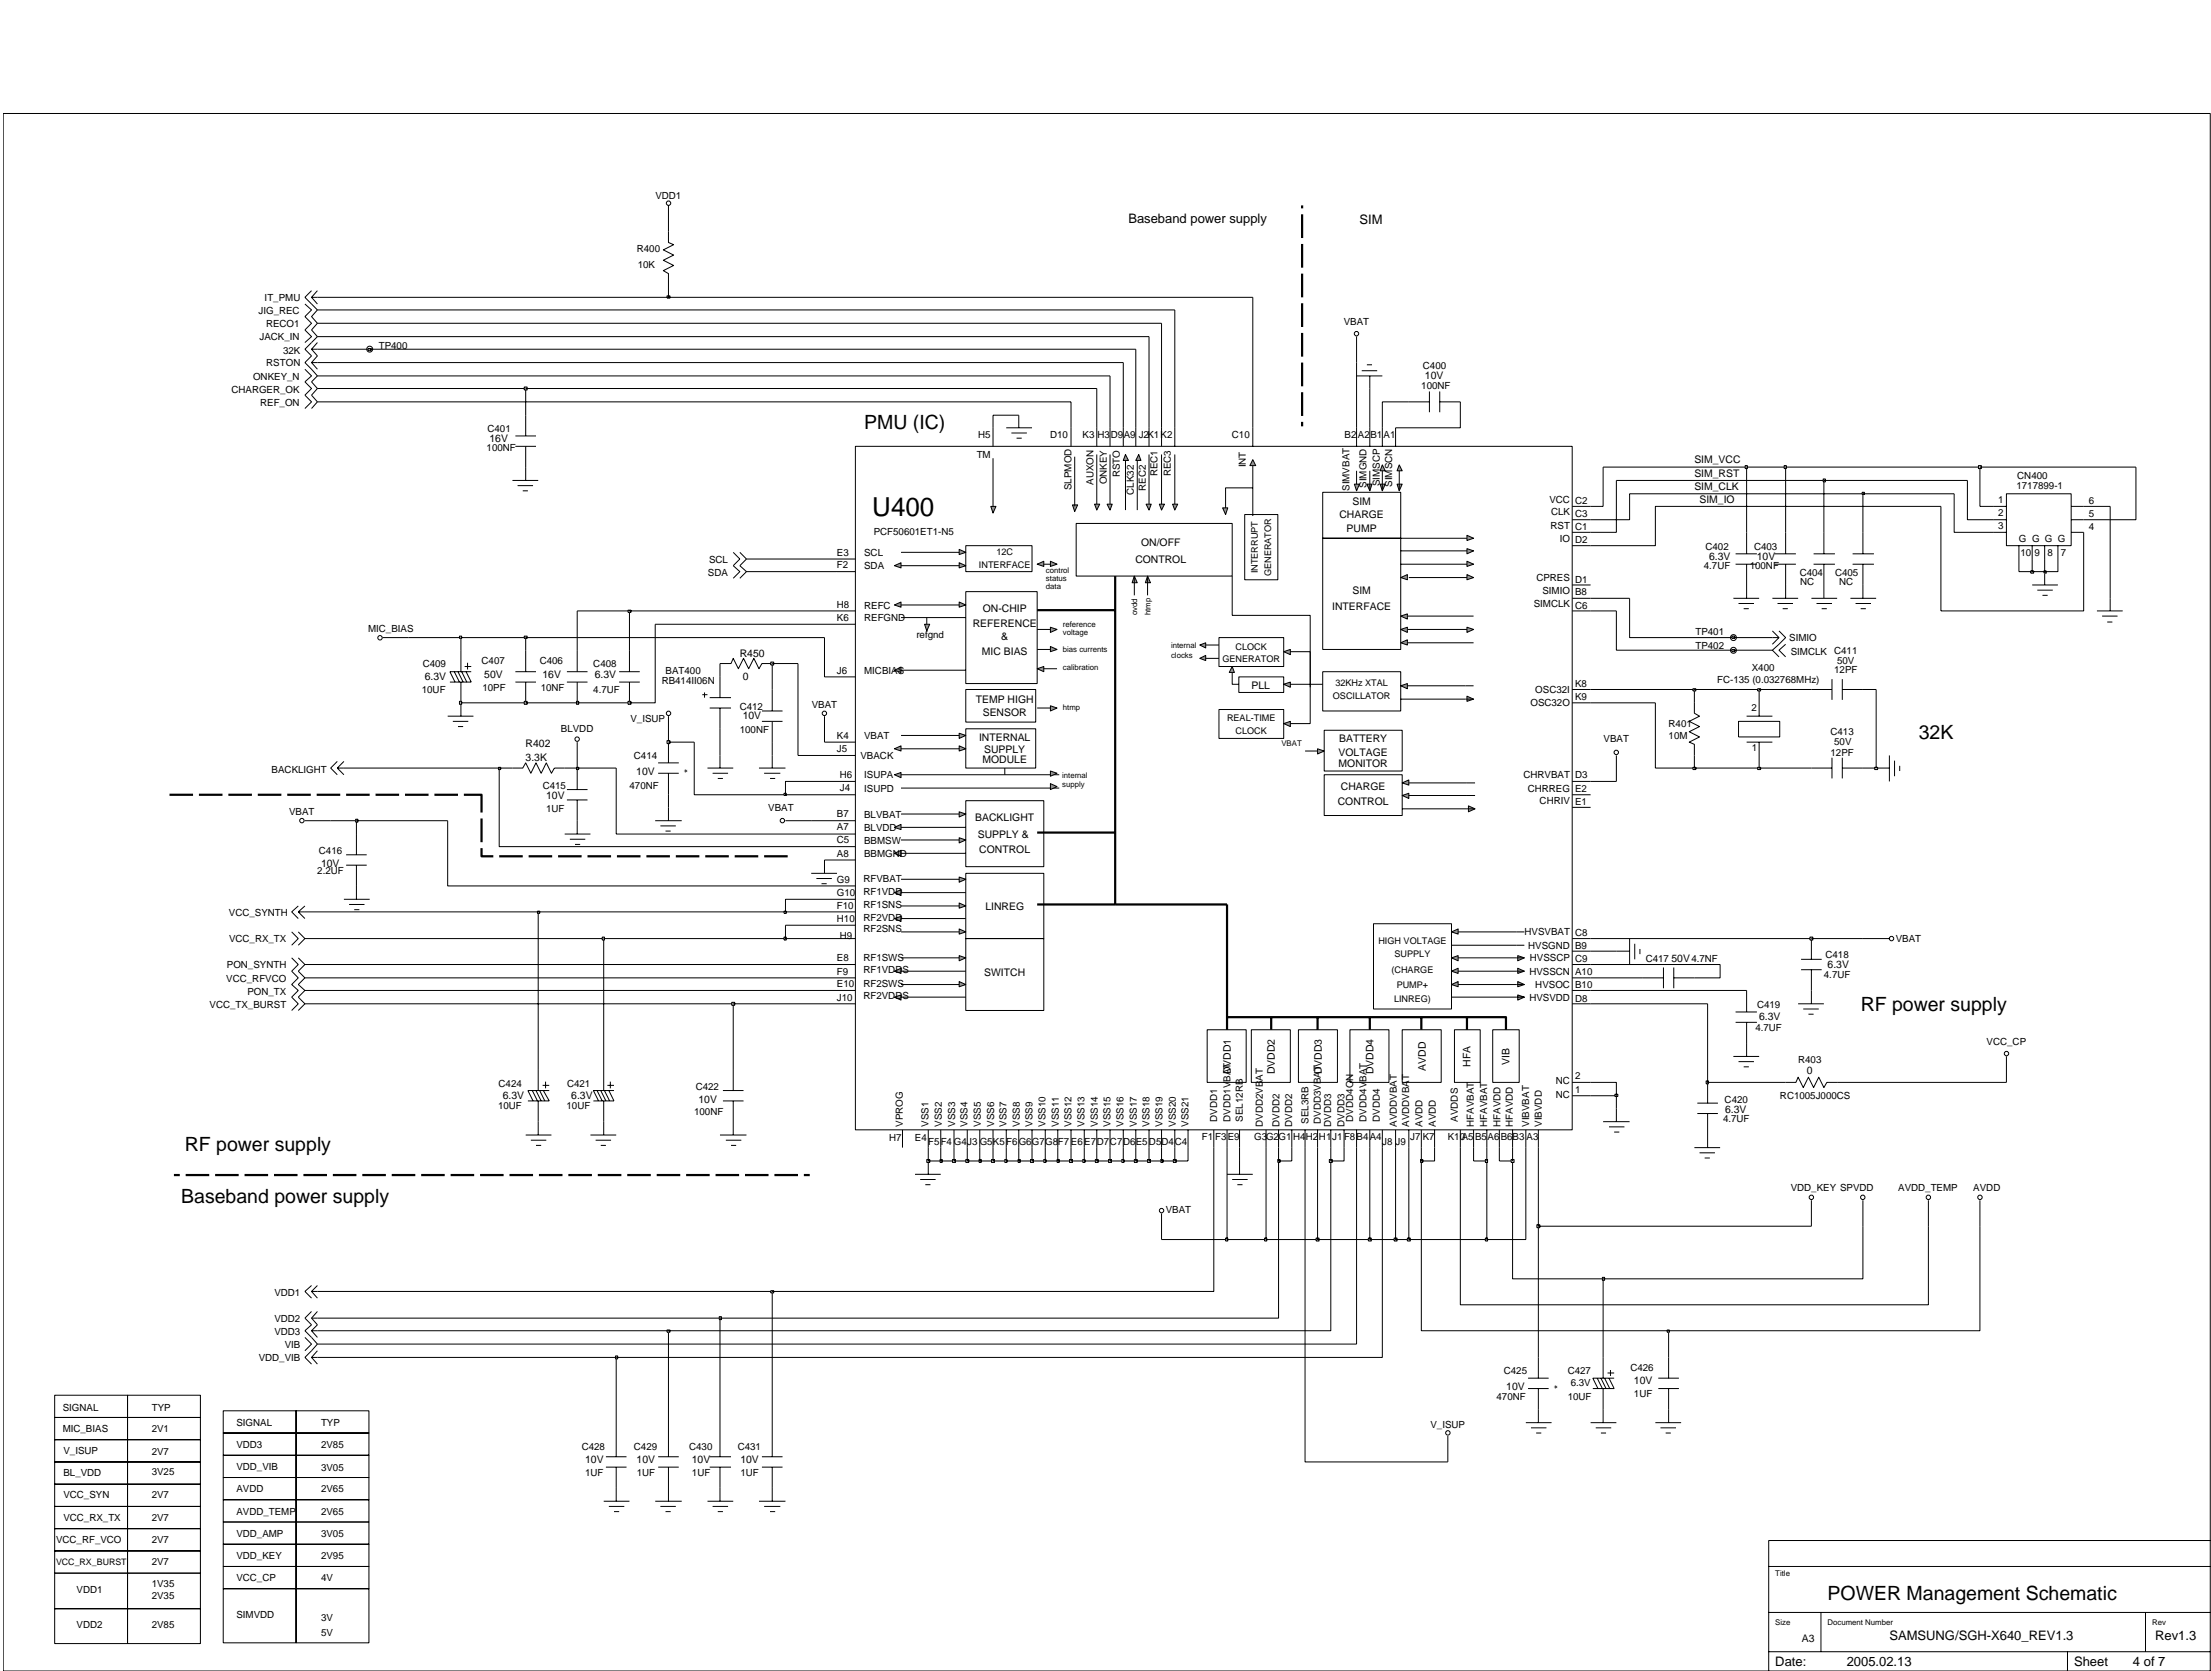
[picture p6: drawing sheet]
<svg xmlns="http://www.w3.org/2000/svg" width="254mm" height="192mm" viewBox="0 0 254 192" stroke-linecap="round" stroke-linejoin="round" font-family="sans-serif">
<defs><g id="words">
<text font-size="3" x="100.2" y="59.3">U400</text>
<g font-size="2.3">
<text x="99.3" y="49.3">PMU (IC)</text>
<text x="220.4" y="84.9">32K</text>
<text x="213.8" y="116.1">RF power supply</text>
<text x="21.2" y="132.1">RF power supply</text>
<text x="20.8" y="138.1">Baseband power supply</text>
<text x="209.9" y="183.8">POWER Management Schematic</text>
</g>
<g font-size="1.5">
<text x="129.6" y="25.6">Baseband power supply</text>
<text x="156.2" y="25.7">SIM</text>
<text x="203.9" y="191.3">Date:</text>
<text x="212.1" y="191.3">2005.02.13</text>
<text x="217.1" y="188.4">SAMSUNG/SGH-X640_REV1.3</text>
<text x="238.3" y="191.3">Sheet</text>
<text x="245" y="191.3">4 of 7</text>
<text x="247.6" y="188.4">Rev1.3</text>
</g>
<g font-size="1.2">
<text x="163.7" y="43.5">10V</text>
<text x="56.2" y="50.8">16V</text>
<text x="194.6" y="53.1">SIM_VCC</text>
<text x="153.9" y="59.5">CHARGE</text>
<text x="155.4" y="58">SIM</text>
<text x="194.6" y="54.8">SIM_RST</text>
<text x="194.6" y="56.3">SIM_CLK</text>
<text x="195.2" y="57.8">SIM_IO</text>
<text x="130.4" y="64.6">CONTROL</text>
<text x="131.1" y="62.7">ON/OFF</text>
<text x="154.7" y="61.1">PUMP</text>
<text x="196.3" y="64.3">6.3V</text>
<text x="201.8" y="64.3">10V</text>
<text x="112.9" y="70.3">ON-CHIP</text>
<text x="153" y="70.1">INTERFACE</text>
<text x="155.4" y="68.2">SIM</text>
<text x="55.6" y="77.8">50V</text>
<text x="62.3" y="77.8">16V</text>
<text x="68.3" y="77.8">6.3V</text>
<text x="85" y="75.4">R450</text>
<text x="111.7" y="72">REFERENCE</text>
<text x="112.8" y="75.2">MIC BIAS</text>
<text x="115" y="73.5">&amp;</text>
<text x="48.8" y="78.1">6.3V</text>
<text x="85.3" y="78.1">0</text>
<text x="85.3" y="82.6">10V</text>
<text x="112.1" y="80.7">TEMP HIGH</text>
<text x="112.9" y="82.3">SENSOR</text>
<text x="143.8" y="79.1">PLL</text>
<text x="60.4" y="85.8">R402</text>
<text x="60.4" y="87.4">3.3K</text>
<text x="73.1" y="89">10V</text>
<text x="79.5" y="88.8" transform="rotate(-90 79.5 88.8)">*</text>
<text x="112.5" y="85.1">INTERNAL</text>
<text x="112.9" y="87.6">MODULE</text>
<text x="113.1" y="86.4">SUPPLY</text>
<text x="153.8" y="86.8">VOLTAGE</text>
<text x="153.8" y="88.1">MONITOR</text>
<text x="153.8" y="85.2">BATTERY</text>
<text x="62.7" y="91.7">10V</text>
<text x="112" y="94.3">BACKLIGHT</text>
<text x="153.7" y="92.5">CONTROL</text>
<text x="154" y="90.8">CHARGE</text>
<text x="36.9" y="99.5">10V</text>
<text x="112.3" y="96.2">SUPPLY &amp;</text>
<text x="112.5" y="98">CONTROL</text>
<text x="113.2" y="104.5">LINREG</text>
<text x="113.1" y="112.1">SWITCH</text>
<text x="192" y="110.4">50V4.7NF</text>
<text x="209.9" y="111.2">6.3V</text>
<text x="202.1" y="117.2">6.3V</text>
<text x="141.4" y="123.4" transform="rotate(-90 141.4 123.4)">DVDD1</text>
<text x="146.5" y="123.4" transform="rotate(-90 146.5 123.4)">DVDD2</text>
<text x="151.9" y="123.4" transform="rotate(-90 151.9 123.4)">DVDD3</text>
<text x="157.8" y="123.4" transform="rotate(-90 157.8 123.4)">DVDD4</text>
<text x="163.8" y="123" transform="rotate(-90 163.8 123)">AVDD</text>
<text x="168.9" y="122.5" transform="rotate(-90 168.9 122.5)">HFA</text>
<text x="173.4" y="122.3" transform="rotate(-90 173.4 122.3)">VIB</text>
<text x="207.6" y="123.3">0</text>
<text x="57.8" y="126.2">6.3V</text>
<text x="65.6" y="126.2">6.3V</text>
<text x="80.2" y="126.7">10V</text>
<text x="198.2" y="127.8">6.3V</text>
<text x="173" y="159.6">10V</text>
<text x="179.4" y="159.5" transform="rotate(-90 179.4 159.5)">*</text>
<text x="187.7" y="159">10V</text>
<text x="67.2" y="168">10V</text>
<text x="73.1" y="168">10V</text>
<text x="79.5" y="168">10V</text>
<text x="85.1" y="168">10V</text>
<text x="207" y="188.6">A3</text>
</g>
<g font-size="1.1">
<text x="75.3" y="22.8">VDD1</text>
<text x="73.2" y="28.9">R400</text>
<text x="30.4" y="34.6">IT_PMU</text>
<text x="73.3" y="30.8">10K</text>
<text x="29.7" y="36.1">JIG_REC</text>
<text x="29.8" y="39.1">JACK_IN</text>
<text x="30.6" y="37.6">RECO1</text>
<text x="32.5" y="40.6">32K</text>
<text x="43.5" y="40">TP400</text>
<text x="154.4" y="37.4">VBAT</text>
<text x="26.6" y="45.1">CHARGER_OK</text>
<text x="29.1" y="43.6">ONKEY_N</text>
<text x="29.9" y="46.6">REF_ON</text>
<text x="30.6" y="42.1">RSTON</text>
<text x="163.3" y="44.6">100NF</text>
<text x="163.5" y="42.4">C400</text>
<text x="55.9" y="51.8">100NF</text>
<text x="56" y="49.6">C401</text>
<text x="112.2" y="52.6">TM</text>
<text x="112.4" y="50.3">H5</text>
<text x="120.6" y="50.3">D10</text>
<text x="124.4" y="50.3">K3</text>
<text x="126.1" y="50.3">H3</text>
<text x="127.6" y="50.3">D9</text>
<text x="129.1" y="50.3">A9</text>
<text x="130.8" y="50.3">J2K1K2</text>
<text x="141.5" y="50.3">C10</text>
<text x="143.1" y="53.7" transform="rotate(-90 143.1 53.7)">INT</text>
<text x="154.5" y="50.3">B2</text>
<text x="156" y="50.3">A2</text>
<text x="157.4" y="50.3">B1</text>
<text x="159" y="50.3">A1</text>
<text x="123.1" y="56.3" transform="rotate(-90 123.1 56.3)">SLPMOD</text>
<text x="125.6" y="55.7" transform="rotate(-90 125.6 55.7)">AUXON</text>
<text x="127.1" y="55.6" transform="rotate(-90 127.1 55.6)">ONKEY</text>
<text x="128.7" y="54.8" transform="rotate(-90 128.7 54.8)">RSTO</text>
<text x="130.3" y="56.8" transform="rotate(-90 130.3 56.8)">CLK32</text>
<text x="131.6" y="56.4" transform="rotate(-90 131.6 56.4)">REC2</text>
<text x="133" y="54.7" transform="rotate(-90 133 54.7)">REC1</text>
<text x="134.5" y="54.7" transform="rotate(-90 134.5 54.7)">REC3</text>
<text x="155" y="56.4" transform="rotate(-90 155 56.4)">SIMVBAT</text>
<text x="157" y="56" transform="rotate(-90 157 56)">SIMGND</text>
<text x="158.5" y="55.8" transform="rotate(-90 158.5 55.8)">SIMSCP</text>
<text x="159.9" y="55.9" transform="rotate(-90 159.9 55.9)">SIMSCN</text>
<text x="178" y="57.7">VCC</text>
<text x="178.2" y="59.2">CLK</text>
<text x="180.9" y="57.9">C2</text>
<text x="181" y="59.4">C3</text>
<text x="229.5" y="57.7">1</text>
<text x="229.5" y="59.3">2</text>
<text x="231.7" y="56.2">1717899-1</text>
<text x="231.7" y="55">CN400</text>
<text x="240" y="59.4">5</text>
<text x="240" y="57.9">6</text>
<text x="81.5" y="64.6">SCL</text>
<text x="96.1" y="63.8">E3</text>
<text x="96.1" y="65.3">F2</text>
<text x="99.3" y="63.8">SCL</text>
<text x="99.3" y="65.4">SDA</text>
<text x="100.4" y="61.5">PCF50601ET1-N5</text>
<text x="112.5" y="65.2">INTERFACE</text>
<text x="114.5" y="63.7">12C</text>
<text x="178.1" y="60.7">RST</text>
<text x="179.2" y="62.2">IO</text>
<text x="180.9" y="62.4">D2</text>
<text x="180.9" y="60.9">C1</text>
<text x="195.7" y="65.4">4.7UF</text>
<text x="195.9" y="63.2">C402</text>
<text x="201" y="65.4">100NF</text>
<text x="201.5" y="63.2">C403</text>
<text x="229.5" y="60.7">3</text>
<text x="231.9" y="62.2">G G G G</text>
<text x="232.1" y="63.8">10</text>
<text x="233.7" y="63.8">9</text>
<text x="235.2" y="63.8">8</text>
<text x="236.8" y="63.8">7</text>
<text x="240" y="60.9">4</text>
<text x="81.3" y="66.2">SDA</text>
<text x="96.1" y="69.8">H8</text>
<text x="96.1" y="71.3">K6</text>
<text x="99.3" y="69.9">REFC</text>
<text x="99.3" y="71.3">REFGND</text>
<text x="176.2" y="69.7">SIMCLK</text>
<text x="176.5" y="66.7">CPRES</text>
<text x="177.2" y="68.2">SIMIO</text>
<text x="180.9" y="66.9">D1</text>
<text x="180.9" y="68.4">B8</text>
<text x="180.9" y="69.9">C6</text>
<text x="206.8" y="66.1">C404</text>
<text x="206.8" y="67.2">NC</text>
<text x="210.8" y="66.1">C405</text>
<text x="211.3" y="67.2">NC</text>
<text x="42.3" y="72.5">MIC_BIAS</text>
<text x="48.6" y="76.6">C409</text>
<text x="55.3" y="76.3">C407</text>
<text x="62" y="76.3">C406</text>
<text x="68.2" y="76.6">C408</text>
<text x="76.5" y="77.4">BAT400</text>
<text x="96.1" y="77.4">J6</text>
<text x="99.3" y="77.4">MICBIAS</text>
<text x="105.3" y="73.3">refgnd</text>
<text x="140.4" y="76">GENERATOR</text>
<text x="141.9" y="74.6">CLOCK</text>
<text x="194.8" y="72.9">TP401</text>
<text x="194.8" y="74.6">TP402</text>
<text x="201.2" y="77">X400</text>
<text x="205.6" y="73.7">SIMIO</text>
<text x="205.7" y="75.2">SIMCLK</text>
<text x="210.7" y="75.1">C411</text>
<text x="210.7" y="77.3">12PF</text>
<text x="211" y="76.2">50V</text>
<text x="48.5" y="79.6">10UF</text>
<text x="55.4" y="79.3">10PF</text>
<text x="62.1" y="79.3">10NF</text>
<text x="68.2" y="79.6">4.7UF</text>
<text x="72.4" y="82.9">V_ISUP</text>
<text x="76" y="78.6">RB414II06N</text>
<text x="85" y="81.5">C412</text>
<text x="93.2" y="81.3">VBAT</text>
<text x="141" y="82.9">REAL-TIME</text>
<text x="153.1" y="80.3">OSCILLATOR</text>
<text x="153.4" y="78.8">32KHz XTAL</text>
<text x="175.8" y="81.1">OSC32O</text>
<text x="176.4" y="79.6">OSC32I</text>
<text x="180.9" y="78.9">K8</text>
<text x="180.9" y="80.4">K9</text>
<text x="191.7" y="83.4">R401</text>
<text x="197.3" y="78.5">FC-135 (0.032768MHz)</text>
<text x="201.2" y="81.7">2</text>
<text x="31.2" y="88.7">BACKLIGHT</text>
<text x="64.4" y="84">BLVDD</text>
<text x="72.8" y="87.2">C414</text>
<text x="85" y="84.1">100NF</text>
<text x="96.1" y="84.9">K4</text>
<text x="96.1" y="86.3">J5</text>
<text x="96.5" y="89.4">H6</text>
<text x="98.9" y="87.2">VBACK</text>
<text x="99.3" y="89.4">ISUPA</text>
<text x="99.3" y="84.9">VBAT</text>
<text x="141.9" y="84.3">CLOCK</text>
<text x="175" y="89.4">CHRVBAT</text>
<text x="181" y="89.4">D3</text>
<text x="184.2" y="85.2">VBAT</text>
<text x="191.7" y="84.9">10M</text>
<text x="201.2" y="86.2">1</text>
<text x="210.3" y="84.5">C413</text>
<text x="210.3" y="86.8">12PF</text>
<text x="210.7" y="85.6">50V</text>
<text x="33.2" y="93.6">VBAT</text>
<text x="62.3" y="90.6">C415</text>
<text x="62.7" y="93.2">1UF</text>
<text x="72.3" y="90.6">470NF</text>
<text x="88.3" y="93.1">VBAT</text>
<text x="96.1" y="93.9">B7</text>
<text x="96.1" y="95.3">A7</text>
<text x="96.5" y="90.8">J4</text>
<text x="99.3" y="90.9">ISUPD</text>
<text x="99.3" y="93.9">BLVBAT</text>
<text x="99.3" y="95.4">BLVDD</text>
<text x="175.5" y="90.9">CHRREG</text>
<text x="176.9" y="92.4">CHRIV</text>
<text x="181" y="92.5">E1</text>
<text x="181" y="90.9">E2</text>
<text x="36.4" y="100.4">2.2UF</text>
<text x="36.6" y="98.1">C416</text>
<text x="96.1" y="101.4">G9</text>
<text x="96.1" y="96.9">C5</text>
<text x="96.1" y="98.4">A8</text>
<text x="99.2" y="101.3">RFVBAT</text>
<text x="99.3" y="96.9">BBMSW</text>
<text x="99.3" y="98.4">BBMGND</text>
<text x="26.3" y="105.2">VCC_SYNTH</text>
<text x="96.1" y="105.9">H10</text>
<text x="96.1" y="104.4">F10</text>
<text x="96.1" y="102.9">G10</text>
<text x="96.5" y="107.8">H9</text>
<text x="99.2" y="107">RF2SNS</text>
<text x="99.2" y="105.8">RF2VDD</text>
<text x="99.2" y="104.3">RF1SNS</text>
<text x="99.2" y="102.8">RF1VDD</text>
<text x="175.1" y="107.4">HVSVBAT</text>
<text x="180.9" y="107.5">C8</text>
<text x="26" y="112.7">VCC_RFVCO</text>
<text x="26.1" y="111.2">PON_SYNTH</text>
<text x="26.3" y="108.2">VCC_RX_TX</text>
<text x="96.1" y="111.9">F9</text>
<text x="96.1" y="113.4">E10</text>
<text x="96.1" y="110.4">E8</text>
<text x="99.2" y="111.8">RF1VDDS</text>
<text x="99.2" y="113.3">RF2SWS</text>
<text x="99.2" y="110.3">RF1SWS</text>
<text x="158.3" y="108.4">HIGH VOLTAGE</text>
<text x="159.9" y="111.8">(CHARGE</text>
<text x="160.2" y="109.9">SUPPLY</text>
<text x="160.4" y="113.5">PUMP+</text>
<text x="175.6" y="109">HVSGND</text>
<text x="175.7" y="112">HVSSCN</text>
<text x="175.8" y="110.4">HVSSCP</text>
<text x="176.4" y="113.5">HVSOC</text>
<text x="180.9" y="109">B9</text>
<text x="180.9" y="113.5">B10</text>
<text x="180.9" y="112">A10</text>
<text x="180.9" y="110.5">C9</text>
<text x="189.1" y="110.4">C417</text>
<text x="209.5" y="112.3">4.7UF</text>
<text x="209.7" y="110">C418</text>
<text x="217.8" y="108.2">VBAT</text>
<text x="24.1" y="115.7">VCC_TX_BURST</text>
<text x="28.4" y="114.3">PON_TX</text>
<text x="96.1" y="114.9">J10</text>
<text x="99.2" y="114.8">RF2VDDS</text>
<text x="160.1" y="115">LINREG)</text>
<text x="175.7" y="114.9">HVSVDD</text>
<text x="180.9" y="115">D8</text>
<text x="201.7" y="118.4">4.7UF</text>
<text x="201.8" y="115.8">C419</text>
<text x="57.3" y="124.8">C424</text>
<text x="65.1" y="124.8">C421</text>
<text x="79.9" y="125.1">C422</text>
<text x="178.7" y="124.6">NC</text>
<text x="180.9" y="125.5">1</text>
<text x="180.9" y="124">2</text>
<text x="206.6" y="122.1">R403</text>
<text x="228.2" y="120">VCC_CP</text>
<text x="57.2" y="127.3">10UF</text>
<text x="65.1" y="127.3">10UF</text>
<text x="79.7" y="128.1">100NF</text>
<text x="102.1" y="131">H7</text>
<text x="103.7" y="129.4" transform="rotate(-90 103.7 129.4)">VPROG</text>
<text x="105.1" y="131">E4</text>
<text x="106.6" y="131.5">F5F4 G4J3 G5K5F6G6G7G8F7 E6E7D7C7D6E5D5D4C4</text>
<text x="106.7" y="129.4" transform="rotate(-90 106.7 129.4)">VSS1</text>
<text x="108.2" y="129.4" transform="rotate(-90 108.2 129.4)">VSS2</text>
<text x="109.7" y="129.4" transform="rotate(-90 109.7 129.4)">VSS3</text>
<text x="111.2" y="129.4" transform="rotate(-90 111.2 129.4)">VSS4</text>
<text x="112.7" y="129.4" transform="rotate(-90 112.7 129.4)">VSS5</text>
<text x="114.2" y="129.4" transform="rotate(-90 114.2 129.4)">VSS6</text>
<text x="115.6" y="129.4" transform="rotate(-90 115.6 129.4)">VSS7</text>
<text x="117.2" y="129.4" transform="rotate(-90 117.2 129.4)">VSS8</text>
<text x="118.6" y="129.4" transform="rotate(-90 118.6 129.4)">VSS9</text>
<text x="120.1" y="129.4" transform="rotate(-90 120.1 129.4)">VSS10</text>
<text x="121.6" y="129.4" transform="rotate(-90 121.6 129.4)">VSS11</text>
<text x="123.1" y="129.4" transform="rotate(-90 123.1 129.4)">VSS12</text>
<text x="124.6" y="129.4" transform="rotate(-90 124.6 129.4)">VSS13</text>
<text x="126.1" y="129.4" transform="rotate(-90 126.1 129.4)">VSS14</text>
<text x="127.6" y="129.4" transform="rotate(-90 127.6 129.4)">VSS15</text>
<text x="129.1" y="129.4" transform="rotate(-90 129.1 129.4)">VSS16</text>
<text x="130.6" y="129.4" transform="rotate(-90 130.6 129.4)">VSS17</text>
<text x="132" y="129.4" transform="rotate(-90 132 129.4)">VSS18</text>
<text x="133.6" y="129.4" transform="rotate(-90 133.6 129.4)">VSS19</text>
<text x="135.1" y="129.4" transform="rotate(-90 135.1 129.4)">VSS20</text>
<text x="136.5" y="129.4" transform="rotate(-90 136.5 129.4)">VSS21</text>
<text x="138.1" y="131">F1</text>
<text x="139.6" y="131">F3</text>
<text x="139.8" y="128.8" transform="rotate(-90 139.8 128.8)">DVDD1</text>
<text x="141" y="131">E9</text>
<text x="141.3" y="128.8" transform="rotate(-90 141.3 128.8)">DVDD1VBAT</text>
<text x="142.8" y="128.8" transform="rotate(-90 142.8 128.8)">SEL12RB</text>
<text x="144.1" y="131">G3G2G1</text>
<text x="145.1" y="129.4" transform="rotate(-90 145.1 129.4)">DVDD2VBAT</text>
<text x="147" y="129.4" transform="rotate(-90 147 129.4)">DVDD2</text>
<text x="148.4" y="129.4" transform="rotate(-90 148.4 129.4)">DVDD2</text>
<text x="148.6" y="131">H4</text>
<text x="150" y="131">H2</text>
<text x="150.3" y="129.1" transform="rotate(-90 150.3 129.1)">SEL3RB</text>
<text x="151.5" y="131">H1J1F8B4A4</text>
<text x="151.7" y="129.1" transform="rotate(-90 151.7 129.1)">DVDD3VBAT</text>
<text x="152.9" y="129.4" transform="rotate(-90 152.9 129.4)">DVDD3</text>
<text x="154.4" y="129.4" transform="rotate(-90 154.4 129.4)">DVDD3</text>
<text x="155.5" y="128.8" transform="rotate(-90 155.5 128.8)">DVDD4ON</text>
<text x="157" y="128.8" transform="rotate(-90 157 128.8)">DVDD4VBAT</text>
<text x="158.5" y="128.8" transform="rotate(-90 158.5 128.8)">DVDD4</text>
<text x="158.8" y="131.5">J8 J9</text>
<text x="160.5" y="129.4" transform="rotate(-90 160.5 129.4)">AVDDVBAT</text>
<text x="161.9" y="129.4" transform="rotate(-90 161.9 129.4)">AVDDVBAT</text>
<text x="162" y="131">J7</text>
<text x="163.4" y="129.4" transform="rotate(-90 163.4 129.4)">AVDD</text>
<text x="163.4" y="131">K7</text>
<text x="164.9" y="129.4" transform="rotate(-90 164.9 129.4)">AVDD</text>
<text x="166.3" y="131">K10A5B5</text>
<text x="167.5" y="128.8" transform="rotate(-90 167.5 128.8)">AVDDS</text>
<text x="169.3" y="129.4" transform="rotate(-90 169.3 129.4)">HFAVBAT</text>
<text x="170.9" y="129.4" transform="rotate(-90 170.9 129.4)">HFAVBAT</text>
<text x="170.9" y="131">A6</text>
<text x="172.4" y="129.4" transform="rotate(-90 172.4 129.4)">HFAVDD</text>
<text x="172.4" y="131">B6B3</text>
<text x="173.8" y="129.4" transform="rotate(-90 173.8 129.4)">HFAVDD</text>
<text x="175.4" y="131">A3</text>
<text x="175.7" y="129.4" transform="rotate(-90 175.7 129.4)">VIBVBAT</text>
<text x="177.1" y="129.4" transform="rotate(-90 177.1 129.4)">VIBVDD</text>
<text x="178.7" y="126.1">NC</text>
<text x="197.9" y="128.9">4.7UF</text>
<text x="198.1" y="126.7">C420</text>
<text x="204.5" y="126.3">RC1005J000CS</text>
<text x="205.7" y="136.7">VDD_KEY SPVDD</text>
<text x="218.1" y="136.7">AVDD_TEMP</text>
<text x="226.7" y="136.7">AVDD</text>
<text x="133.9" y="139.3">VBAT</text>
<text x="31.5" y="148.8">VDD1</text>
<text x="31.5" y="151.8">VDD2</text>
<text x="31.5" y="153.3">VDD3</text>
<text x="32.7" y="154.8">VIB</text>
<text x="29.7" y="156.3">VDD_VIB</text>
<text x="171.9" y="160.8">470NF</text>
<text x="172.8" y="157.8">C425</text>
<text x="180.1" y="160.8">10UF</text>
<text x="180.1" y="157.8">C427</text>
<text x="180.4" y="159.2">6.3V</text>
<text x="187.3" y="157.5">C426</text>
<text x="187.7" y="160.5">1UF</text>
<text x="7.2" y="164.4">MIC_BIAS</text>
<text x="7.2" y="162">SIGNAL</text>
<text x="7.3" y="167">V_ISUP</text>
<text x="17.4" y="162">TYP</text>
<text x="17.4" y="164.4">2V1</text>
<text x="17.4" y="167.1">2V7</text>
<text x="27.2" y="163.8">SIGNAL</text>
<text x="27.2" y="166.3">VDD3</text>
<text x="36.9" y="163.8">TYP</text>
<text x="36.9" y="166.3">2V85</text>
<text x="66.8" y="166.5">C428</text>
<text x="72.8" y="166.5">C429</text>
<text x="79.2" y="166.5">C430</text>
<text x="84.7" y="166.5">C431</text>
<text x="164.3" y="164">V_ISUP</text>
<text x="7.3" y="169.5">BL_VDD</text>
<text x="7.3" y="172.1">VCC_SYN</text>
<text x="17.4" y="169.4">3V25</text>
<text x="17.4" y="172.1">2V7</text>
<text x="27.2" y="171.4">AVDD</text>
<text x="27.2" y="168.8">VDD_VIB</text>
<text x="27.2" y="173.9">AVDD_TEMP</text>
<text x="36.9" y="173.9">2V65</text>
<text x="36.9" y="171.4">2V65</text>
<text x="36.9" y="168.9">3V05</text>
<text x="67.2" y="169.5">1UF</text>
<text x="73.1" y="169.5">1UF</text>
<text x="79.5" y="169.5">1UF</text>
<text x="85.1" y="169.5">1UF</text>
<text x="6.4" y="177.2">VCC_RF_VCO</text>
<text x="7.3" y="174.6">VCC_RX_TX</text>
<text x="17.4" y="179.7">2V7</text>
<text x="17.4" y="174.6">2V7</text>
<text x="17.4" y="177.2">2V7</text>
<text x="27.2" y="176.5">VDD_AMP</text>
<text x="27.2" y="179.1">VDD_KEY</text>
<text x="36.9" y="179.1">2V95</text>
<text x="36.9" y="176.5">3V05</text>
<text x="8.8" y="183">VDD1</text>
<text x="17.4" y="183.7">2V35</text>
<text x="17.4" y="182.3">1V35</text>
<text x="27.2" y="181.6">VCC_CP</text>
<text x="27.2" y="185.8">SIMVDD</text>
<text x="36.9" y="181.6">4V</text>
<text x="8.8" y="187">VDD2</text>
<text x="17.4" y="187">2V85</text>
<text x="36.9" y="186.2">3V</text>
<text x="36.9" y="187.9">5V</text>
</g>
<g font-size="1">
<text x="144.5" y="65.9" transform="rotate(-90 144.5 65.9)">INTERRUPT</text>
<text x="146" y="66.2" transform="rotate(-90 146 66.2)">GENERATOR</text>
<text x="6.4" y="179.7">VCC_RX_BURST</text>
</g>
<g font-size=".9">
<text x="120.2" y="65.8">control</text>
<text x="120.2" y="67.6">data</text>
<text x="120.2" y="66.8">status</text>
<text x="130.6" y="70.7" transform="rotate(-90 130.6 70.7)">ovdd</text>
<text x="132.2" y="70.7" transform="rotate(-90 132.2 70.7)">htmp</text>
<text x="122.1" y="72.9">voltage</text>
<text x="122.1" y="72">reference</text>
<text x="122.1" y="74.8">bias currents</text>
<text x="122.1" y="77">calibration</text>
<text x="134.5" y="74.4">internal</text>
<text x="134.5" y="75.6">clocks</text>
<text x="122.1" y="81.5">htmp</text>
<text x="122" y="89.3">internal</text>
<text x="147.2" y="85.7">VBAT</text>
<text x="122" y="90.3">supply</text>
<text x="203.9" y="181">Title</text>
<text x="203.9" y="186.6">Size</text>
<text x="209.9" y="186.6">Document Number</text>
<text x="247.2" y="186.6">Rev</text>
</g>
</g></defs>
<g fill="none" stroke="#000" stroke-width=".11">
<path d="M35 34.9l.8 .7-.8 .8 .8 .7-.8 .8 .8 .8-.8 .6M35.8 33.4l-.8 .7 1.5 1.5-.7 .8 .7 .7-.7 .8 .7 .8-1.5 1.4 .8 .8-.8 .7 1.5 1.6-.7 .7 .7 .7-.7 .8 .7 .8-.7 .7M35.8 34.1h.7M36.5 33.4l-.7 .7 .7 .8M36.5 39.3l-.7 .8 .7 .8-.7 .7M76.8 23.6v4.2l.6 .3-1.2 .6 1.2 .6-1.2 .6 1.2 .6-1.2 .6 .6 .3v1.2M155.8 38.7v2.9M35 42.4l.8 .8-.8 .7 .8 .7-.8 .8 .8 .8-.8 .7M35.8 41.6l.7 .8M35.8 41.6h.7M35.8 40.1h.7M58.9 55.2h2.9"/>
<path d="M59.2 50.1h2.4M59.2 51.3h2.4M59.5 55.8h1.7M60.1 56.4h.5M60.4 47.7v2.4M60.4 51.3v3.9M98.3 51.3h82.3v78.5h-82.3zM114.1 49.1v2.2M115.6 49.1h3M116.2 49.7h1.8M116.8 50.3h.6M117 47.7v1.4"/>
<path d="M123 49.1v2.2M126 49.1v2.2M127.5 49.1v2.2M129 49.1v2.2M130.5 49.1v2.2M132 49.1v2.2M133.4 49.1v2.2M135 49.1v2.2M143.9 49.1v2.2M155.8 49.1v2.2M155.8 43.2h3M156.4 42.6h1.8"/>
<path d="M157 41.9h.6M157.4 43.2v1.4M157.4 49.1v2.2M158.8 49.1v2.2M160.3 49.1v2.2M161.8 46.2h2.4M164.2 45v2.3M165.4 46.2h2.4M165.4 45v2.3M180.6 59.7h2.1M180.6 58.2h2.1M229 59.7h1.5"/>
<path d="M229 58.2h1.5M230.5 56.7h7.4v6h-7.4zM237.9 59.7h1.5M237.9 58.2h1.5M44 73.2h2.9M52.2 77.1l.6 1.2M52.6 77.1l.6 1.2M53 74.7v2.4M53 78.3v4M53 77.1l.6 1.2M53.4 76.5h.7M53.5 77.1l.6 1.2h-2.4"/>
<path d="M53.7 76.1v.8M54.1 77.1h-2.4l.6 1.2M59.2 78.3h2.4M59.2 77.1h2.4M60.4 74.7v2.4M60.4 78.3v2.4M65.1 78.3h2.4M65.1 77.1h2.4M66.3 74.7v2.4M66.3 78.3v2.4M71.1 78.3h2.4M71.1 77.1h2.4"/>
<path d="M72.3 74.7v2.4M72.3 78.3v2.4M80.7 79.8h.6M80.9 79.5v.6M82.7 76.2h1.3l.2-.6 .6 1.2 .6-1.2 .6 1.2 .6-1.2 .6 1.2 .3-.6h1.2M82.7 77.7v2.4M84.2 63.4l.8 .8-.8 .8 .8 .6-.8 .8M85 63.4l.8 .8-.8 .8 .8 .6-.8 .8M88.7 79.2v2.5M96.2 70.2h2.1M96.2 65.6h2.1M96.2 71.7h2.1"/>
<path d="M96.2 77.7h2.1M96.2 64.2h2.1M180.6 70.2h2.1M180.6 61.1h2.1M180.6 68.7h2.1M180.6 67.2h2.1M180.6 79.2h2.1M180.6 62.7h2.1M199.1 68.7h3M199.4 64.8h2.4M199.4 63.6h2.4M199.7 69.3h1.8"/>
<path d="M200.3 69.9h.6M200.7 61.1v2.5M200.7 64.8v3.9M202.1 79.2v3.1M203.6 72.5l.8 .7-.8 .8M203.6 68.7h3M203.6 73.2h.8M203.9 64.8h2.4M203.9 63.6h2.4M204.2 69.3h1.8M204.4 72.5l.7 .7-1.5 1.5 .8 .7M204.8 69.9h.6"/>
<path d="M205.1 74l-.7 .7 .7 .7M205.1 61.1v2.5M205.1 64.8v3.9M208.1 68.7h3M208.1 79.2h2.4M208.3 64.8h2.5M208.3 63.6h2.5M208.7 69.3h1.8M209.3 69.9h.6M209.5 61.1v2.5M209.5 64.8v3.9M210.5 78v2.4"/>
<path d="M211.6 78v2.4M211.6 79.2h2.4M212.6 68.7h2.9M212.8 64.8h2.5M212.8 63.6h2.5M213.2 69.3h1.7M213.8 69.9h.5M214 61.1v2.5M214 64.8v3.9M229 61.1h1.5M231.9 62.7v1.5M233.5 62.7v1.5"/>
<path d="M233.5 67.2h2.9M234 67.8h1.8M234.6 68.4h.6M234.9 62.7v1.5M234.9 65.6v1.6M236.4 62.7v1.5M237.9 61.1h1.5M240.9 70.2h3M241.5 70.8h1.8M242.1 71.4h.6M242.4 68.7v1.5M35 94.3h3"/>
<path d="M38.7 88.2h.8M38.7 87.4l-.7 .8 .7 .8M38.7 88.2l.8 .8M39.5 87.4l-.8 .8M39.8 98.2h2.3M39.8 99.4h2.3M40.9 95.8v2.4M40.9 99.4v3.9M51.4 82.3h3M52 82.8h1.8M52.6 83.4h.6M58.9 88.2h1.2l.3-.6 .6 1.2 .6-1.2 .6 1.2 .6-1.2 .6 1.2 .3-.6h1.2"/>
<path d="M64.9 95.8h2.9M65.1 91.9h2.4M65.1 90.7h2.4M65.5 96.4h1.7M66.1 97h.5M66.3 85.2v5.5M66.3 91.9v3.9M75.3 94.3h3M75.6 88.8h2.4M75.6 87.6h2.4M75.9 94.9h1.7M76.5 95.4h.5"/>
<path d="M76.8 82.3v5.3M76.8 88.8v2.5M76.8 92.7v1.6M81.3 88.2h2.9M81.5 81.3h2.5M81.5 80.1h2.5M81.9 88.8h1.7M82.5 89.4h.5M82.7 81.3v2.4M82.7 86.8v1.4M87.2 88.2h3M87.5 82.8h2.4"/>
<path d="M87.5 81.7h2.4M87.8 88.8h1.8M88.5 89.4h.6M88.7 82.8v2.4M88.7 86.8v1.4M90.2 94.3h3M94.7 82.3v2.9M94.7 98.8v1.5M96.2 94.3h2.1M96.2 85.2h2.1M96.2 95.8h2.1M96.2 89.7h2.1"/>
<path d="M96.2 86.8h2.1M96.2 91.3h2.1M96.2 97.2h2.1M96.2 98.8h2.1M180.6 80.7h2.1M180.6 89.7h2.1M180.6 92.7h2.1M180.6 91.3h2.1M185.7 86.8v2.9M194.6 80.7v1.2l.6 .4-1.1 .5 1.1 .6-1.1 .6 1.1 .6-1.1 .6 .5 .3v1.3M199.7 82.8h4.8v1.8h-4.8zM200.7 82.3h2.9"/>
<path d="M200.7 85.2h2.9M202.1 85.2v3M208.1 88.2h2.4M210.5 87v2.4M211.6 88.2h2.4M211.6 87v2.4M215.5 88.2h1.6M217.1 86.8v2.9M217.6 87.4v1.7M218.2 88v.6M33.5 110l.8 .8-.8 .7 .8 .8-.8 .8 .8 .7-.8 .7 .8 .8-.8 .8M33.5 107l.8 .8-.8 .8"/>
<path d="M34.3 110l.7 .8-.7 .7 .7 .8-.7 .8 .7 .7-.7 .7 .7 .8-.7 .8M34.3 107l.7 .8-.7 .8M34.3 104.7h.7M34.3 104l-.8 .7 .8 .8M34.3 104.7l.7 .8M35 104l-.7 .7M39.5 103.3h3M40.1 103.9h1.8M40.7 104.5h.6M93.2 100.3h3M93.8 100.9h1.8M94.4 101.5h.6"/>
<path d="M96.2 107.8h2.1M96.2 115.3h2.1M96.2 112.3h2.1M96.2 103.3h2.1M96.2 110.8h2.1M96.2 101.7h2.1M96.2 104.7h2.1M96.2 106.3h2.1M96.2 113.8h2.1M180.6 107.8h2.1M180.6 115.3h2.1M180.6 112.3h2.1"/>
<path d="M180.6 109.2h2.1M180.6 110.8h2.1M180.6 113.8h2.1M185.7 109.2h1.5M187.2 107.8v3M187.8 108.4v1.8M188.4 109v.6M188.6 112.3h2.5M191.1 111.1v2.4M192.3 112.3h2.3M192.3 111.1v2.4M199.4 116.2h2.4"/>
<path d="M199.4 117.4h2.4M200.7 113.8v2.4M200.7 117.4v3.9M206.6 115.3h2.9M206.9 110.2h2.4M206.9 111.4h2.4M207.2 115.9h1.7M207.8 116.5h.5M208.1 107.8v2.4M208.1 111.4v3.9M214 107.8h3.1M60.4 130.4h3"/>
<path d="M61 131h1.8M61.2 125.2l.5 1.2M61.6 131.5h.6M61.6 125.2l.6 1.2M61.8 122.8v2.4M61.8 126.4v4M62 125.2l.6 1.2M62.3 124.7h.8M62.4 125.2l.7 1.2h-2.5M62.7 124.2v.8M63.1 125.2h-2.5l.6 1.2M67.8 130.4h3"/>
<path d="M68.4 131h1.8M68.6 125.2l.6 1.2M69 125.2l.6 1.2M69 131.5h.6M69.4 122.8v2.4M69.4 126.4v4M69.4 125.2l.6 1.2M69.8 124.7h.7M69.9 125.2l.6 1.2h-2.3M70.1 124.2v.8M70.5 125.2h-2.3l.6 1.2M82.7 130.4h3.1"/>
<path d="M83 126.4h2.4M83 125.2h2.4M83.4 131h1.8M84 131.5h.6M84.2 122.8v2.4M84.2 126.4v4M103.7 129.8v2M105.1 134.9h3M105.7 135.5h1.8M106.3 136.1h.6M106.6 129.8v2M106.6 133.3v1.6"/>
<path d="M108.1 129.8v2M109.6 129.8v2M111.1 129.8v2M112.6 129.8v2M114.1 129.8v2M115.6 129.8v2M117 129.8v2M118.6 129.8v2M120.1 129.8v2M121.5 129.8v2M123 129.8v2M124.6 129.8v2"/>
<path d="M126 129.8v2M127.5 129.8v2M129 129.8v2M130.5 129.8v2M132 129.8v2M133.4 129.8v2M133.4 139.4v3M135 129.8v2M136.5 129.8v2M139.4 129.8v2M141 134.9h2.9M141 129.8v2"/>
<path d="M141.6 135.5h1.7M142.1 136.1h.6M142.4 129.8v2M142.4 133.3v1.6M145.4 129.8v2M146.9 129.8v2M148.4 129.8v2M149.9 129.8v38.1h16.4v-3M151.4 129.8v2M152.9 129.8v2M154.4 129.8v2M155.8 129.8v2"/>
<path d="M157.4 129.8v2M158.8 129.8v2M160.3 129.8v2M161.8 129.8v2M163.3 129.8v2M164.8 129.8v2M167.8 129.8v2M169.3 129.8v2M170.8 129.8v2M172.2 129.8v2M173.8 129.8v2M175.3 129.8v2"/>
<path d="M176.7 129.8v2M180.6 124.3h2.1M180.6 125.8h2.1M184.2 128.8h3M184.8 129.4h1.8M185.4 130h.6M185.7 127.3v1.5M194.6 131.8h3M195 127.9h2.4M195 126.7h2.4M195.2 132.4h1.8M195.8 133h.6"/>
<path d="M196.2 124.3v2.4M196.2 127.9v3.9M199.1 121.3h3M199.7 121.9h1.8M200.3 122.5h.6M205.1 124.3h1.2l.3-.6 .6 1.2 .6-1.2 .5 1.2 .6-1.2 .6 1.2 .4-.6h1.2M208.1 137.8v3M214 137.8v3M221.5 137.8v3M227.5 137.8v3M230.5 121.3v3M35 153.6l.8 .8-.8 .7"/>
<path d="M35.8 147.6l-.8 .7 .8 .8M35.8 148.3l.7 .8M35.8 148.3h.7M35.8 150.6l-.8 .8 .8 .8-.8 .6 1.5 1.6-1.5 1.5 .8 .8M35.8 151.4l.7 .8-.7 .6M35.8 151.4h.7M35.8 152.8l.7 .8M35.8 152.8h.7M35.8 155.9l.7 .8M35.8 155.9h35v11.4M36.5 147.6l-.7 .7M36.5 150.6l-.7 .8"/>
<path d="M36.5 155.1l-.7 .8M76.8 152.8v14.5M82.7 151.4v15.9M88.7 148.3v19M175.5 159.5h2.4M175.5 158.3h2.4M176.7 155.9v2.4M176.7 159.5v3.9M183.5 158.3l.6 1.2M183.9 158.3l.6 1.2M184.2 155.9v2.4M184.2 159.5v3.9"/>
<path d="M184.3 158.3l.6 1.2M184.7 157.7h.7M184.8 158.3l.6 1.2h-2.4M185 157.3v.7M185.4 158.3h-2.4l.6 1.2M190.5 159.5h2.4M190.5 158.3h2.4M191.7 155.9v2.4M191.7 159.5v3.9M69.4 172.4h2.9M69.6 168.5h2.4M69.6 167.3h2.4"/>
<path d="M69.9 173h1.8M70.5 173.6h.6M70.8 168.5v3.9M75.3 172.4h3M75.6 168.5h2.4M75.6 167.3h2.4M75.9 173h1.7M76.5 173.6h.5M76.8 168.5v3.9M81.3 172.4h2.9M81.5 168.5h2.5M81.5 167.3h2.5"/>
<path d="M81.9 173h1.7M82.5 173.6h.5M82.7 168.5v3.9M87.2 172.4h3M87.5 168.5h2.4M87.5 167.3h2.4M87.8 173h1.8M88.5 173.6h.6M88.7 168.5v3.9M175.3 163.4h2.9M175.9 164h1.8M176.5 164.6h.6"/>
<path d="M182.7 163.4h3M183.3 164h1.8M183.9 164.6h.6M190.2 163.4h2.9M190.8 164h1.7M191.4 164.6h.5"/>
<circle cx="76.8" cy="23.3" r=".25"/>
<circle cx="155.8" cy="38.3" r=".25"/>
<circle cx="42.5" cy="40.1" r=".34"/>
<circle cx="43.7" cy="73.2" r=".25"/>
<circle cx="199.1" cy="73.2" r=".34"/>
<circle cx="199.1" cy="74.7" r=".34"/>
<circle cx="34.7" cy="94.2" r=".25"/>
<circle cx="66.3" cy="84.9" r=".25"/>
<circle cx="76.8" cy="81.9" r=".25"/>
<circle cx="89.9" cy="94.2" r=".25"/>
<circle cx="94.7" cy="81.9" r=".25"/>
<circle cx="185.7" cy="86.4" r=".25"/>
<circle cx="217.3" cy="107.8" r=".25"/>
<circle cx="133.4" cy="139" r=".25"/>
<circle cx="208.1" cy="137.5" r=".25"/>
<circle cx="214" cy="137.5" r=".25"/>
<circle cx="221.5" cy="137.5" r=".25"/>
<circle cx="227.5" cy="137.5" r=".25"/>
<circle cx="230.5" cy="121" r=".25"/>
<circle cx="166.3" cy="164.6" r=".25"/>
</g>
<path d="M70.7 155.7h.3v.4h-.3z" fill-rule="evenodd" fill="#c2c2c2"/>
<path d="M155.8 131.8v22.6h-119.3M158.8 131.8v24.1h-88M36.5 152.8h40.3M70.7 155.7h.3v.4h-.3zM176.7 140.8v15.1M184.2 146.9v9M191.7 152.8v3.1" fill="none" stroke="#000" stroke-width=".11"/>
<path d="M76.6 152.7h.4v.3h-.4z" fill-rule="evenodd" fill="#c2c2c2"/>
<path d="M152.9 133.3v19.5h-76.1M163.3 133.3v19.5h28.4M76.6 152.7h.4v.3h-.4z" fill="none" stroke="#000" stroke-width=".11"/>
<path d="M191.5 152.7h.3v.3h-.3z" fill-rule="evenodd" fill="#c2c2c2"/>
<path d="M36.5 151.4h46.2M191.5 152.7h.3v.3h-.3zM227.5 140.8v12h-35.8" fill="none" stroke="#000" stroke-width=".11"/>
<path d="M82.6 151.2h.3v.4h-.3z" fill-rule="evenodd" fill="#c2c2c2"/>
<path d="M146.9 133.3v18.1h-64.2M167.8 131.8v18.1h53.7v-9.1M36.5 148.3h52.2M82.6 151.2h.3v.4h-.3z" fill="none" stroke="#000" stroke-width=".11"/>
<path d="M88.5 148.2h.4v.3h-.4z" fill-rule="evenodd" fill="#c2c2c2"/>
<path d="M139.4 131.8v16.5h-50.7M173.8 133.3v13.6h10.4M88.5 148.2h.4v.3h-.4z" fill="none" stroke="#000" stroke-width=".11"/>
<path d="M184.1 146.7h.2v.3h-.2z" fill-rule="evenodd" fill="#c2c2c2"/>
<path d="M133.4 142.4h7.6M184.1 146.7h.2v.3h-.2zM214 140.8v6.1h-29.8" fill="none" stroke="#000" stroke-width=".11"/>
<path d="M140.8 142.2h.2v.3h-.2z" fill-rule="evenodd" fill="#c2c2c2"/>
<path d="M141 131.8v10.6h4.4M140.8 142.2h.2v.3h-.2z" fill="none" stroke="#000" stroke-width=".11"/>
<path d="M145.3 142.2h.2v.3h-.2z" fill-rule="evenodd" fill="#c2c2c2"/>
<path d="M145.4 131.8v10.6h6M145.3 142.2h.2v.3h-.2z" fill="none" stroke="#000" stroke-width=".11"/>
<path d="M151.2 142.2h.3v.3h-.3z" fill-rule="evenodd" fill="#c2c2c2"/>
<path d="M151.4 131.8v10.6h6M151.2 142.2h.3v.3h-.3z" fill="none" stroke="#000" stroke-width=".11"/>
<path d="M157.2 142.2h.3v.3h-.3z" fill-rule="evenodd" fill="#c2c2c2"/>
<path d="M157.4 131.8v10.6h2.9M157.2 142.2h.3v.3h-.3z" fill="none" stroke="#000" stroke-width=".11"/>
<path d="M160.2 142.2h.3v.3h-.3z" fill-rule="evenodd" fill="#c2c2c2"/>
<path d="M160.3 131.8v10.6h1.5M160.2 142.2h.3v.3h-.3z" fill="none" stroke="#000" stroke-width=".11"/>
<path d="M161.7 142.2h.3v.3h-.3z" fill-rule="evenodd" fill="#c2c2c2"/>
<path d="M161.8 131.8v10.6h9M161.7 142.2h.3v.3h-.3z" fill="none" stroke="#000" stroke-width=".11"/>
<path d="M170.6 142.2h.3v.3h-.3z" fill-rule="evenodd" fill="#c2c2c2"/>
<path d="M175.3 131.8v10.6h-4.5v-9.1M170.6 142.2h.3v.3h-.3z" fill="none" stroke="#000" stroke-width=".11"/>
<path d="M176.6 140.7h.3v.3h-.3z" fill-rule="evenodd" fill="#c2c2c2"/>
<path d="M176.7 131.8v9h31.4M176.6 140.7h.3v.3h-.3z" fill="none" stroke="#000" stroke-width=".11"/>
<path d="M106.5 133.2h.3v.3h-.3z" fill-rule="evenodd" fill="#c2c2c2"/>
<path d="M106.5 133.2h.3v.3h-.3zM106.6 131.8v1.5h1.5" fill="none" stroke="#000" stroke-width=".11"/>
<path d="M108 133.2h.2v.3h-.2z" fill-rule="evenodd" fill="#c2c2c2"/>
<path d="M108 133.2h.2v.3h-.2zM108.1 131.8v1.5h1.5" fill="none" stroke="#000" stroke-width=".11"/>
<path d="M109.4 133.2h.4v.3h-.4z" fill-rule="evenodd" fill="#c2c2c2"/>
<path d="M109.4 133.2h.4v.3h-.4zM109.6 131.8v1.5h1.5" fill="none" stroke="#000" stroke-width=".11"/>
<path d="M110.9 133.2h.4v.3h-.4z" fill-rule="evenodd" fill="#c2c2c2"/>
<path d="M110.9 133.2h.4v.3h-.4zM111.1 131.8v1.5h1.5" fill="none" stroke="#000" stroke-width=".11"/>
<path d="M112.5 133.2h.2v.3h-.2z" fill-rule="evenodd" fill="#c2c2c2"/>
<path d="M112.5 133.2h.2v.3h-.2zM112.6 131.8v1.5h1.5" fill="none" stroke="#000" stroke-width=".11"/>
<path d="M113.9 133.2h.3v.3h-.3z" fill-rule="evenodd" fill="#c2c2c2"/>
<path d="M113.9 133.2h.3v.3h-.3zM114.1 131.8v1.5h1.5" fill="none" stroke="#000" stroke-width=".11"/>
<path d="M115.4 133.2h.3v.3h-.3z" fill-rule="evenodd" fill="#c2c2c2"/>
<path d="M115.4 133.2h.3v.3h-.3zM115.6 131.8v1.5h1.4" fill="none" stroke="#000" stroke-width=".11"/>
<path d="M116.9 133.2h.3v.3h-.3z" fill-rule="evenodd" fill="#c2c2c2"/>
<path d="M117 133.2h.2v.3h-.2zM117 131.8v1.5h1.6" fill="none" stroke="#000" stroke-width=".11"/>
<path d="M118.4 133.2h.3v.3h-.3z" fill-rule="evenodd" fill="#c2c2c2"/>
<path d="M118.4 133.2h.3v.3h-.3zM118.6 131.8v1.5h1.5" fill="none" stroke="#000" stroke-width=".11"/>
<path d="M119.9 133.2h.3v.3h-.3z" fill-rule="evenodd" fill="#c2c2c2"/>
<path d="M119.9 133.2h.3v.3h-.3zM120.1 131.8v1.5h1.4" fill="none" stroke="#000" stroke-width=".11"/>
<path d="M121.4 133.2h.3v.3h-.3z" fill-rule="evenodd" fill="#c2c2c2"/>
<path d="M121.4 133.2h.3v.3h-.3zM121.5 131.8v1.5h1.5" fill="none" stroke="#000" stroke-width=".11"/>
<path d="M122.9 133.2h.3v.3h-.3z" fill-rule="evenodd" fill="#c2c2c2"/>
<path d="M122.9 133.2h.3v.3h-.3zM123 131.8v1.5h1.6" fill="none" stroke="#000" stroke-width=".11"/>
<path d="M124.4 133.2h.2v.3h-.2z" fill-rule="evenodd" fill="#c2c2c2"/>
<path d="M124.4 133.2h.2v.3h-.2zM124.6 131.8v1.5h1.4" fill="none" stroke="#000" stroke-width=".11"/>
<path d="M125.8 133.2h.4v.3h-.4z" fill-rule="evenodd" fill="#c2c2c2"/>
<path d="M125.8 133.2h.4v.3h-.4zM126 131.8v1.5h1.5" fill="none" stroke="#000" stroke-width=".11"/>
<path d="M127.3 133.2h.4v.3h-.4z" fill-rule="evenodd" fill="#c2c2c2"/>
<path d="M127.4 133.2h.3v.3h-.3zM127.5 131.8v1.5h1.5" fill="none" stroke="#000" stroke-width=".11"/>
<path d="M128.9 133.2h.2v.3h-.2z" fill-rule="evenodd" fill="#c2c2c2"/>
<path d="M128.9 133.2h.2v.3h-.2zM129 131.8v1.5h1.5" fill="none" stroke="#000" stroke-width=".11"/>
<path d="M130.3 133.2h.3v.3h-.3z" fill-rule="evenodd" fill="#c2c2c2"/>
<path d="M130.3 133.2h.3v.3h-.3zM130.5 131.8v1.5h1.5" fill="none" stroke="#000" stroke-width=".11"/>
<path d="M131.8 133.2h.4v.3h-.4z" fill-rule="evenodd" fill="#c2c2c2"/>
<path d="M131.8 133.2h.4v.3h-.4zM132 131.8v1.5h1.4" fill="none" stroke="#000" stroke-width=".11"/>
<path d="M133.3 133.2h.3v.3h-.3z" fill-rule="evenodd" fill="#c2c2c2"/>
<path d="M133.4 133.2h.2v.3h-.2zM133.4 131.8v1.5h1.6" fill="none" stroke="#000" stroke-width=".11"/>
<path d="M134.8 133.2h.3v.3h-.3z" fill-rule="evenodd" fill="#c2c2c2"/>
<path d="M134.8 133.2h.3v.3h-.3zM135 131.8v1.5h1.5v-1.5M142.4 131.8v1.5" fill="none" stroke="#000" stroke-width=".11"/>
<path d="M146.8 133.2h.2v.3h-.2z" fill-rule="evenodd" fill="#c2c2c2"/>
<path d="M146.8 133.2h.3v.3h-.3zM146.9 131.8v1.5h1.5v-1.5" fill="none" stroke="#000" stroke-width=".11"/>
<path d="M152.7 133.2h.3v.3h-.3z" fill-rule="evenodd" fill="#c2c2c2"/>
<path d="M152.7 133.2h.4v.3h-.4zM152.9 131.8v1.5h1.5v-1.5" fill="none" stroke="#000" stroke-width=".11"/>
<path d="M163.2 133.2h.2v.3h-.2z" fill-rule="evenodd" fill="#c2c2c2"/>
<path d="M163.2 133.2h.3v.3h-.3zM163.3 131.8v1.5h1.5v-1.5M169.3 131.8v1.5h1.5" fill="none" stroke="#000" stroke-width=".11"/>
<path d="M170.6 133.2h.3v.3h-.3z" fill-rule="evenodd" fill="#c2c2c2"/>
<path d="M170.6 133.2h.3v.3h-.3zM170.8 131.8v1.5M172.2 131.8v1.5h1.6" fill="none" stroke="#000" stroke-width=".11"/>
<path d="M173.6 133.2h.3v.3h-.3z" fill-rule="evenodd" fill="#c2c2c2"/>
<path d="M173.6 133.2h.3v.3h-.3zM173.8 131.8v1.5M182.7 125.8h3v1.5" fill="none" stroke="#000" stroke-width=".11"/>
<path d="M185.5 125.7h.4v.2h-.4z" fill-rule="evenodd" fill="#c2c2c2"/>
<path d="M182.7 124.3h3v1.5M185.5 125.7h.4v.2h-.4z" fill="none" stroke="#000" stroke-width=".11"/>
<path d="M196 124.1h.3v.4h-.3z" fill-rule="evenodd" fill="#c2c2c2"/>
<path d="M35 115.3h49.2v7.5M61.8 104.7v18.1M69.4 107.8v15M196.2 115.3v9h8.9M196 124.1h.3v.4h-.3zM211.1 124.3h19.4" fill="none" stroke="#000" stroke-width=".11"/>
<path d="M84.1 115.1h.3v.4h-.3z" fill-rule="evenodd" fill="#c2c2c2"/>
<path d="M35 113.8h61.2M35 112.3h61.2M35 110.8h61.2M35 107.8h34.4M84.1 115.1h.3v.4h-.3zM84.2 115.3h12M182.7 110.8h14.9v1.5h-3M182.7 115.3h13.5M182.7 113.8h18M182.7 112.3h5.9M182.7 109.2h3" fill="none" stroke="#000" stroke-width=".11"/>
<path d="M69.2 107.6h.2v.4h-.2z" fill-rule="evenodd" fill="#c2c2c2"/>
<path d="M69.2 107.6h.2v.4h-.2zM69.4 107.8h20.8" fill="none" stroke="#000" stroke-width=".11"/>
<path d="M90.1 107.6h.2v.4h-.2z" fill-rule="evenodd" fill="#c2c2c2"/>
<path d="M90.1 107.6h.2v.4h-.2zM90.2 106.3v1.5h6M182.7 107.8h25.4" fill="none" stroke="#000" stroke-width=".11"/>
<path d="M207.9 107.6h.4v.4h-.4z" fill-rule="evenodd" fill="#c2c2c2"/>
<path d="M35 104.7h26.8M90.2 106.3h6M207.9 107.6h.4v.4h-.4zM208.1 107.8h5.9" fill="none" stroke="#000" stroke-width=".11"/>
<path d="M61.7 104.6h.3v.3h-.3z" fill-rule="evenodd" fill="#c2c2c2"/>
<path d="M61.7 104.6h.3v.3h-.3zM61.8 104.7h28.4" fill="none" stroke="#000" stroke-width=".11"/>
<path d="M90.1 104.6h.2v.3h-.2z" fill-rule="evenodd" fill="#c2c2c2"/>
<path d="M38 94.3h2.9v1.5M51.4 94.3v7.4h44.8M57.3 88.2v9h38.9M70.8 88.2v7.6h25.4M94.7 98.8h1.5M90.1 104.6h.2v.3h-.2zM96.2 103.3h-6v1.4h6" fill="none" stroke="#000" stroke-width=".11"/>
<path d="M40.9 94.1h.2v.3h-.2z" fill-rule="evenodd" fill="#c2c2c2"/>
<path d="M40.9 94.1h.2v.3h-.2zM40.9 94.3h10.5M76.8 91.3v1.4M79.8 85.2v6.1h10.4M93.2 94.3h3" fill="none" stroke="#000" stroke-width=".11"/>
<path d="M90.1 91.1h.2v.3h-.2z" fill-rule="evenodd" fill="#c2c2c2"/>
<path d="M39.5 88.2h17.8M90.1 91.1h.2v.3h-.2zM96.2 89.7h-6v1.6h6M182.7 89.7h3" fill="none" stroke="#000" stroke-width=".11"/>
<path d="M57.3 88.1h.2v.3h-.2z" fill-rule="evenodd" fill="#c2c2c2"/>
<path d="M57.3 88.1h.2v.3h-.2zM57.3 88.2h1.6M64.9 88.2h1.4" fill="none" stroke="#000" stroke-width=".11"/>
<path d="M66.2 88.1h.3v.3h-.3z" fill-rule="evenodd" fill="#c2c2c2"/>
<path d="M66.2 88.1h.3v.3h-.3zM66.3 88.2h4.5M190.2 80.7v7.5h4.4" fill="none" stroke="#000" stroke-width=".11"/>
<path d="M194.5 88.1h.3v.3h-.3z" fill-rule="evenodd" fill="#c2c2c2"/>
<path d="M194.5 88.1h.3v.3h-.3zM194.6 86.8v1.4h7.5" fill="none" stroke="#000" stroke-width=".11"/>
<path d="M201.9 88.1h.4v.3h-.4z" fill-rule="evenodd" fill="#c2c2c2"/>
<path d="M201.9 88.1h.4v.3h-.4zM202.1 88.2h6M214 88.2h1.5" fill="none" stroke="#000" stroke-width=".11"/>
<path d="M215.4 88.1h.3v.3h-.3z" fill-rule="evenodd" fill="#c2c2c2"/>
<path d="M91.7 76.2v10.6h4.5M215.5 79.2v9M82.7 83.7v3.1M88.7 85.2v1.6M215.4 88.1h.3v.3h-.3z" fill="none" stroke="#000" stroke-width=".11"/>
<path d="M76.6 85.1h.4v.3h-.4z" fill-rule="evenodd" fill="#c2c2c2"/>
<path d="M76.6 85.1h.4v.3h-.4zM76.8 85.2h3M94.7 85.2h1.5" fill="none" stroke="#000" stroke-width=".11"/>
<path d="M52.8 80.6h.2v.3h-.2z" fill-rule="evenodd" fill="#c2c2c2"/>
<path d="M52.8 80.5h.2v.4h-.2zM53 80.7h7.4" fill="none" stroke="#000" stroke-width=".11"/>
<path d="M60.2 80.6h.4v.3h-.4z" fill-rule="evenodd" fill="#c2c2c2"/>
<path d="M60.2 80.5h.4v.4h-.4zM60.4 80.7h5.9" fill="none" stroke="#000" stroke-width=".11"/>
<path d="M66.2 80.6h.3v.3h-.3z" fill-rule="evenodd" fill="#c2c2c2"/>
<path d="M66.2 80.5h.3v.4h-.3zM66.3 80.7h6" fill="none" stroke="#000" stroke-width=".11"/>
<path d="M72.1 80.6h.4v.3h-.4z" fill-rule="evenodd" fill="#c2c2c2"/>
<path d="M75.3 71.7v9h-3M88.7 76.2v3M182.7 79.2h11.9v1.5M72.1 80.5h.4v.4h-.4zM182.7 80.7h7.5" fill="none" stroke="#000" stroke-width=".11"/>
<path d="M194.5 79.1h.3v.3h-.3z" fill-rule="evenodd" fill="#c2c2c2"/>
<path d="M194.5 79.1h.3v.3h-.3zM194.6 79.2h7.5" fill="none" stroke="#000" stroke-width=".11"/>
<path d="M201.9 79.1h.4v.3h-.4z" fill-rule="evenodd" fill="#c2c2c2"/>
<path d="M82.7 76.2v1.5M94.7 73.2v4.5h1.5M201.9 79.1h.4v.3h-.4zM202.1 79.2h6M214 79.2h1.5" fill="none" stroke="#000" stroke-width=".11"/>
<path d="M88.5 76h.4v.4h-.4z" fill-rule="evenodd" fill="#c2c2c2"/>
<path d="M53 73.2v1.5M60.4 73.2v1.5M66.3 70.2v4.5M72.3 70.2v4.5M88.5 76h.4v.4h-.4zM88.7 76.2h3M185.7 70.2v4.5h13.4" fill="none" stroke="#000" stroke-width=".11"/>
<path d="M199 74.6h.3v.2h-.3z" fill-rule="evenodd" fill="#c2c2c2"/>
<path d="M46.9 73.2h6.1M199 74.6h.3v.2h-.3zM199.1 74.7h4.5" fill="none" stroke="#000" stroke-width=".11"/>
<path d="M52.8 73.1h.2v.2h-.2z" fill-rule="evenodd" fill="#c2c2c2"/>
<path d="M52.8 73.1h.2v.2h-.2zM53 73.2h7.4" fill="none" stroke="#000" stroke-width=".11"/>
<path d="M60.2 73.1h.4v.2h-.4z" fill-rule="evenodd" fill="#c2c2c2"/>
<path d="M60.2 73.1h.4v.2h-.4zM60.4 73.2h34.3M187.2 68.7v4.5h11.9" fill="none" stroke="#000" stroke-width=".11"/>
<path d="M199 73.1h.3v.2h-.3z" fill-rule="evenodd" fill="#c2c2c2"/>
<path d="M66.3 70.2h6M75.3 71.7h20.9M199 73.1h.3v.2h-.3zM199.1 73.2h4.5" fill="none" stroke="#000" stroke-width=".11"/>
<path d="M72.1 70.1h.4v.2h-.4z" fill-rule="evenodd" fill="#c2c2c2"/>
<path d="M223 58.2v12h16.4v-9.1M242.4 58.2v10.5M72.1 70.1h.4v.2h-.4zM72.3 70.2h23.9M85.8 65.6h10.4M182.7 70.2h3M182.7 68.7h4.5M231.9 64.2v1.4h1.6" fill="none" stroke="#000" stroke-width=".11"/>
<path d="M233.3 65.6h.3v.2h-.3z" fill-rule="evenodd" fill="#c2c2c2"/>
<path d="M233.3 65.6h.3v.2h-.3zM233.5 64.2v1.4h1.4" fill="none" stroke="#000" stroke-width=".11"/>
<path d="M234.8 65.6h.3v.2h-.3z" fill-rule="evenodd" fill="#c2c2c2"/>
<g fill="none" stroke="#000" stroke-width=".11">
<path d="M182.7 59.7h4.5v-3h26.8v4.4M184.2 53.6v4.6h-1.5M185.7 55.2v5.9h-3M200.7 53.6v7.5M205.1 53.6v7.5M209.5 55.2v5.9M223 58.2h-32.8v4.5h-7.5M224.5 56.7v4.4h4.5M226 55.2v4.5h3M227.5 53.6v4.6h1.5M239.4 58.2h3M245.4 53.6v6.1h-6"/>
<path d="M85.8 64.2h10.4M234.8 65.6h.3v.2h-.3zM234.9 64.2v1.4h1.5v-1.4"/>
</g>
<path d="M213.9 56.5h.3v.3h-.3z" fill-rule="evenodd" fill="#c2c2c2"/>
<path d="M185.7 55.2h23.8M213.9 56.5h.3v.3h-.3zM214 56.7h10.5" fill="none" stroke="#000" stroke-width=".11"/>
<path d="M209.4 55h.3v.4h-.3z" fill-rule="evenodd" fill="#c2c2c2"/>
<path d="M184.2 53.6h16.5M209.4 55h.3v.3h-.3zM209.5 55.2h16.5" fill="none" stroke="#000" stroke-width=".11"/>
<path d="M200.5 53.5h.2v.3h-.2z" fill="#c2c2c2"/>
<path d="M200.5 53.5h.2v.3h-.2zM200.7 53.6h4.4" fill="none" stroke="#000" stroke-width=".11"/>
<path d="M205 53.5h.2v.3h-.2z" fill="#c2c2c2"/>
<path d="M205 53.5h.2v.3h-.2zM205.1 53.6h22.4" fill="none" stroke="#000" stroke-width=".11"/>
<path d="M227.3 53.5h.3v.3h-.3z" fill="#c2c2c2"/>
<g fill="none" stroke="#000" stroke-width=".11">
<path d="M132 38.7v10.4M133.4 37.1v12M135 35.6v13.5M143.9 34.1v15M36.5 46.2h86.5v2.9M36.5 44.6h23.9v3.1M117 47.7h-2.9v1.4M126 44.6v4.5M127.5 43.2v5.9M129 41.6v7.5M130.5 40.1v9M155.8 41.6v7.5"/>
<path d="M157.4 44.6v4.5M161.8 46.2h-3v2.9M167.8 46.2v2.9h-7.5M227.3 53.5h.3v.3h-.3zM227.5 53.6h17.9"/>
</g>
<path d="M60.2 44.5h.4v.3h-.4z" fill-rule="evenodd" fill="#c2c2c2"/>
<path d="M36.5 43.2h91M36.5 41.6h92.5M36.5 40.1h6M60.2 44.5h.4v.3h-.4zM60.4 44.6h65.6" fill="none" stroke="#000" stroke-width=".11"/>
<path d="M42.3 40h.3v.3h-.3z" fill-rule="evenodd" fill="#c2c2c2"/>
<path d="M36.5 38.7h95.5M36.5 37.1h96.9M36.5 35.6h98.5M36.5 34.1h40.3M42.3 40h.3v.3h-.3zM42.5 40.1h88" fill="none" stroke="#000" stroke-width=".11"/>
<path d="M76.6 34h.4v.2h-.4z" fill-rule="evenodd" fill="#c2c2c2"/>
<g fill="none" stroke="#000" stroke-width=".11">
<path d="M.4 13h253.5v178.9h-253.5zM76.6 34h.4v.2h-.4zM76.8 32.6v1.5h67.1M143 59.1h3.8v7.5h-3.8zM143.9 56h-3.1v3.1M143.9 53.5v5.8M152 56.5h8.9v5.3h-8.9zM155.8 54.1v2.3M103.5 63.4h7.4M103.5 65h7.4M103.5 77h7.4M103.5 69.5h7.4"/>
<path d="M103.5 70.9h7.4M110.9 62.7h7.7v2.9h-7.7zM110.9 67.9h8.3v10.6h-8.3zM110.9 79.2h8.1v3.7h-8.1zM119.2 72.3h2.2M119.2 74.6h2.2M119.2 76.8h2.2M123.6 60.1h18v6.1h-18zM137.8 74.1h2.2M137.8 75.6h2.2M140 73.2h7.5v3.3h-7.5zM141.6 76.5v2.1h.7"/>
<path d="M142.3 77.7h5.2v1.8h-5.2zM147.5 74.8h3v8.3h-3M147.5 78.6h4.5M152 77.1h8.9v4.6h-8.9zM152 61.8h8.9v12.8h-8.9zM160.9 78.8h7.5M160.9 64.8h8.4M160.9 63.3h8.4M160.9 61.8h8.4M161.7 73.8h7.6M161.7 72.3h7.6M161.7 70.8h7.6"/>
<path d="M161.8 66.3h7.5M103.5 84.5h7.4M103.5 86h7.4M103.5 89h18.2M110.9 83.7h8.1v4.5h-8.1zM119.2 81.3h1.5M140 81.5h7.5v3.3h-7.5zM149.9 86.3h2.2M152.1 83.9h9v4.7h-9zM152.1 89h9v4.7h-9zM160.9 80.3h7.5M161.1 92.9h7.4"/>
<path d="M161.1 91.4h7.4M161.1 89.9h7.4M103.5 101h7.4M103.5 102.5h7.4M103.5 104h7.4M103.5 105.5h7.4M103.5 107h7.4M103.5 110h7.4M103.5 111.5h7.4M103.5 113.1h7.4M103.5 114.5h7.4M110.9 100.3h9v7.5h-9z"/>
<path d="M110.9 107.8h9v8.3h-9zM143.8 118.3h4.4v6h-4.4zM149.2 118.3h4.4v6h-4.4zM157.8 106.1h8.9v9.8h-8.9zM161.1 118.3h4.5v6h-4.5zM166.7 107h7.5M166.7 110h7.5M166.7 111.5h7.5M166.7 113.1h7.5M166.7 114.5h7.5M166.7 108.6h7.5M167.1 118.3h2.9v6h-2.9z"/>
<path d="M171.5 118.3h3v6h-3zM6.3 160.2h8.4v2.6h-8.4zM6.3 162.8h8.4v2.5h-8.4zM6.3 165.3h8.4v2.6h-8.4zM6.3 167.9h8.4v2.6h-8.4zM6.3 170.5h8.4v2.5h-8.4zM6.3 173h8.4v2.6h-8.4zM6.3 175.6h8.4v2.5h-8.4zM6.3 178.1h8.4v2.6h-8.4zM14.7 160.2h8.3v2.6h-8.3zM14.7 162.8h8.3v2.5h-8.3zM14.7 165.3h8.3v2.6h-8.3z"/>
<path d="M14.7 167.9h8.3v2.6h-8.3zM14.7 170.5h8.3v2.5h-8.3zM14.7 173h8.3v2.6h-8.3zM14.7 175.6h8.3v2.5h-8.3zM14.7 178.1h8.3v2.6h-8.3zM25.6 162h8.4v2.6h-8.4zM25.6 164.6h8.4v2.5h-8.4zM25.6 167.1h8.4v2.6h-8.4zM25.6 169.7h8.4v2.5h-8.4zM25.6 172.2h8.4v2.6h-8.4zM25.6 174.8h8.4v2.6h-8.4zM25.6 177.4h8.4v2.5h-8.4z"/>
<path d="M25.6 179.9h8.4v2.6h-8.4zM34 162h8.4v2.6h-8.4zM34 164.6h8.4v2.5h-8.4zM34 167.1h8.4v2.6h-8.4zM34 169.7h8.4v2.5h-8.4zM34 172.2h8.4v2.6h-8.4zM34 174.8h8.4v2.6h-8.4zM34 177.4h8.4v2.5h-8.4zM34 179.9h8.4v2.6h-8.4zM203.2 179.9h50.7M253.9 176.9h-50.7v15M6.3 180.7h8.4v4.1h-8.4z"/>
<path d="M6.3 184.8h8.4v4h-8.4zM14.7 180.7h8.3v4.1h-8.3zM14.7 184.8h8.3v4h-8.3zM25.6 182.5h8.4v6.2h-8.4zM34 182.5h8.4v6.2h-8.4zM203.2 189.7h50.7M203.2 185.2h50.7M209.2 185.2v4.5M237.5 189.7v2.2M246.5 185.2v4.5"/>
</g>
<g fill="none" stroke="#000" stroke-width=".25">
<path d="M149.6 23.6v.3M149.6 24.6v2.7M149.6 28v2.7M149.6 31.4v2.7M149.6 34.8v2.8M149.6 38.2v2.8M149.6 41.6v2.8M149.6 45v2.8M149.6 48.5v.5M19.5 91.3h2.7M22.9 91.3h2.7M26.2 91.3h2.7"/>
<path d="M29.6 91.3h2.7M33 91.3h2.7M36.4 91.3h2.7M39.8 91.3h2.7M43.1 91.3h2.7M46.5 91.3h2.7M49.9 91.3h2.7M53.3 91.3h2v2M55.3 97.4v.9h1.4M55.3 94v2.7M57.3 98.3h2.8M60.7 98.3h2.7"/>
<path d="M64.1 98.3h2.7M67.5 98.3h2.7M70.9 98.3h2.7M74.3 98.3h2.7M77.6 98.3h2.7M81 98.3h2.7M84.4 98.3h2.7M87.8 98.3h2.7M20 135h.7M21.3 135h2.7M24.7 135h2.7M28.1 135h2.7"/>
<path d="M31.5 135h2.7M34.9 135h2.7M38.2 135h2.7M41.6 135h2.7M45 135h2.7M48.4 135h2.7M51.8 135h2.7M55.1 135h2.8M58.5 135h2.7M61.9 135h2.7M65.3 135h2.7M68.7 135h2.7"/>
<path d="M72.1 135h2.7M75.4 135h2.7M78.8 135h2.7M82.2 135h2.7M85.6 135h2.7M89 135h2.7M92.3 135h.7"/>
</g>
<path d="M110.2 63.1l.7 .3-.7 .3z" fill="#969696"/>
<path d="M110.2 63.1l.7 .3-.7 .3z" fill="none" stroke="#000" stroke-width=".11"/>
<path d="M110.2 64.6l.7 .4-.7 .2z" fill="#969696"/>
<path d="M110.2 64.6l.7 .4-.7 .2z" fill="none" stroke="#000" stroke-width=".11"/>
<path d="M110.2 84.2l.7 .3-.7 .3z" fill="#969696"/>
<path d="M110.2 84.2l.7 .3-.7 .3z" fill="none" stroke="#000" stroke-width=".11"/>
<path d="M110.2 85.7l.7 .3-.7 .3z" fill="#969696"/>
<path d="M110.2 85.7l.7 .3-.7 .3z" fill="none" stroke="#000" stroke-width=".11"/>
<path d="M120.7 88.6l.7 .2-.7 .4z" fill="#969696"/>
<path d="M120.7 88.6l.7 .2-.7 .3z" fill="none" stroke="#000" stroke-width=".11"/>
<path d="M110.2 69.1l.7 .4-.7 .2z" fill="#969696"/>
<path d="M110.2 69.1l.7 .4-.7 .2z" fill="none" stroke="#000" stroke-width=".11"/>
<path d="M110.2 100.7l.7 .3-.7 .3z" fill="#969696"/>
<path d="M110.2 100.7l.7 .3-.7 .3z" fill="none" stroke="#000" stroke-width=".11"/>
<path d="M110.2 103.7l.7 .4-.7 .2z" fill="#969696"/>
<path d="M110.2 103.7l.7 .3-.7 .3z" fill="none" stroke="#000" stroke-width=".11"/>
<path d="M110.2 106.7l.7 .3-.7 .3z" fill="#969696"/>
<path d="M110.2 106.7l.7 .3-.7 .3z" fill="none" stroke="#000" stroke-width=".11"/>
<path d="M110.2 109.8l.7 .2-.7 .4z" fill="#969696"/>
<path d="M110.2 109.8l.7 .2-.7 .3z" fill="none" stroke="#000" stroke-width=".11"/>
<path d="M110.2 112.7l.7 .4-.7 .2z" fill="#969696"/>
<path d="M110.2 112.7l.7 .4-.7 .2z" fill="none" stroke="#000" stroke-width=".11"/>
<path d="M120.7 81.1l.7 .2-.7 .4z" fill="#969696"/>
<path d="M120.7 81.1l.7 .2-.7 .4z" fill="none" stroke="#000" stroke-width=".11"/>
<path d="M120.7 72l.7 .3-.7 .3z" fill="#969696"/>
<path d="M120.7 72l.7 .3-.7 .3z" fill="none" stroke="#000" stroke-width=".11"/>
<path d="M120.7 74.3l.7 .3-.7 .2z" fill="#969696"/>
<path d="M120.7 74.2l.7 .4-.7 .2z" fill="none" stroke="#000" stroke-width=".11"/>
<path d="M119.1 76.8l.8-.2v.5z" fill="#969696"/>
<path d="M119.2 76.8l.7-.3v.6z" fill="none" stroke="#000" stroke-width=".11"/>
<path d="M102.7 77l.8-.4v.6z" fill="#969696"/>
<path d="M102.7 77l.8-.4v.6z" fill="none" stroke="#000" stroke-width=".11"/>
<path d="M102.7 69.5l.8-.4v.6z" fill="#969696"/>
<path d="M102.7 69.5l.8-.4v.6zM106.5 70.9v1.6" fill="none" stroke="#000" stroke-width=".11"/>
<path d="M106.2 71.7h.6l-.3 .8z" fill="#969696"/>
<path d="M106.2 71.7h.6l-.3 .8z" fill="none" stroke="#000" stroke-width=".11"/>
<path d="M102.7 102.5l.8-.3v.7z" fill="#969696"/>
<path d="M102.7 102.5l.8-.3v.7z" fill="none" stroke="#000" stroke-width=".11"/>
<path d="M102.7 105.5l.8-.3v.6z" fill="#969696"/>
<path d="M102.7 105.5l.8-.3v.6z" fill="none" stroke="#000" stroke-width=".11"/>
<path d="M102.7 111.5l.8-.3v.6z" fill="#969696"/>
<path d="M102.7 111.5l.8-.3v.6z" fill="none" stroke="#000" stroke-width=".11"/>
<path d="M102.7 114.5l.8-.2v.6z" fill="#969696"/>
<path d="M119.2 64.8h2.2M102.7 114.5l.8-.2v.6z" fill="none" stroke="#000" stroke-width=".11"/>
<path d="M120.7 64.5l.7 .3-.7 .3z" fill="#969696"/>
<path d="M120.7 64.5l.7 .3-.7 .3z" fill="none" stroke="#000" stroke-width=".11"/>
<path d="M119.1 64.8l.8-.3v.6z" fill="#969696"/>
<path d="M119.2 64.8l.7-.3v.6z" fill="none" stroke="#000" stroke-width=".11"/>
<path d="M147.5 74.8l.7-.2v.6z" fill="#969696"/>
<path d="M147.5 74.8l.7-.2v.6z" fill="none" stroke="#000" stroke-width=".11"/>
<path d="M147.5 78.6l.7-.3v.6z" fill="#969696"/>
<path d="M147.5 78.6l.7-.3v.6z" fill="none" stroke="#000" stroke-width=".11"/>
<path d="M147.5 83.1l.7-.2v.5z" fill="#969696"/>
<path d="M147.5 83.1l.7-.3v.6z" fill="none" stroke="#000" stroke-width=".11"/>
<path d="M151.4 86l.7 .3-.7 .3z" fill="#969696"/>
<path d="M151.4 86l.7 .3-.7 .3z" fill="none" stroke="#000" stroke-width=".11"/>
<path d="M141.5 76.6l.3 .6h-.6z" fill="#969696"/>
<path d="M141.6 76.5l.2 .7h-.6z" fill="none" stroke="#000" stroke-width=".11"/>
<path d="M137.8 74.1l.7-.3v.6z" fill="#969696"/>
<path d="M137.8 74.1l.7-.3v.6z" fill="none" stroke="#000" stroke-width=".11"/>
<path d="M137.8 75.6l.7-.3v.6z" fill="#969696"/>
<path d="M137.8 75.6l.7-.3v.6z" fill="none" stroke="#000" stroke-width=".11"/>
<path d="M130.3 66.2l.3 .7h-.5z" fill="#969696"/>
<path d="M130.3 66.2l.3 .7h-.5z" fill="none" stroke="#000" stroke-width=".11"/>
<path d="M131.8 66.2l.4 .7h-.6z" fill="#969696"/>
<path d="M131.8 66.2l.4 .7h-.6z" fill="none" stroke="#000" stroke-width=".11"/>
<path d="M125.7 57.9h.6l-.3 .7z" fill="#969696"/>
<path d="M125.7 57.9h.6l-.3 .7z" fill="none" stroke="#000" stroke-width=".11"/>
<path d="M127.2 57.9h.6l-.3 .7z" fill="#969696"/>
<path d="M127.2 57.9h.6l-.3 .7z" fill="none" stroke="#000" stroke-width=".11"/>
<path d="M140.5 58.3h.5l-.2 .8z" fill="#969696"/>
<path d="M140.5 58.3h.5l-.2 .8z" fill="none" stroke="#000" stroke-width=".11"/>
<path d="M133.2 57.9h.6l-.4 .7z" fill="#969696"/>
<path d="M133.2 57.9h.6l-.4 .7z" fill="none" stroke="#000" stroke-width=".11"/>
<path d="M134.7 57.9h.6l-.3 .7z" fill="#969696"/>
<path d="M134.7 57.9h.6l-.3 .7z" fill="none" stroke="#000" stroke-width=".11"/>
<path d="M131.7 57.9h.5l-.2 .7z" fill="#969696"/>
<path d="M131.7 57.9h.6l-.3 .7zM130.3 66.2v2.2M131.8 66.2v2.2" fill="none" stroke="#000" stroke-width=".11"/>
<path d="M130.8 52.2l.3 .7h-.6z" fill="#969696"/>
<path d="M130.8 52.2l.3 .7h-.6z" fill="none" stroke="#000" stroke-width=".11"/>
<path d="M129.3 52.2l.3 .7h-.6z" fill="#969696"/>
<path d="M129.3 52.2l.3 .7h-.6z" fill="none" stroke="#000" stroke-width=".11"/>
<path d="M160.7 53.4l.4 .7h-.6z" fill="#969696"/>
<path d="M160.7 53.4l.4 .7h-.6z" fill="none" stroke="#000" stroke-width=".11"/>
<path d="M158.8 53.4l.3 .7h-.6z" fill="#969696"/>
<path d="M158.8 53.4l.3 .7h-.6z" fill="none" stroke="#000" stroke-width=".11"/>
<path d="M160.5 55.6h.6l-.4 .8z" fill="#969696"/>
<path d="M160.5 55.6h.6l-.4 .8z" fill="none" stroke="#000" stroke-width=".11"/>
<path d="M158.5 55.6h.6l-.3 .8z" fill="#969696"/>
<path d="M158.5 55.6h.6l-.3 .8z" fill="none" stroke="#000" stroke-width=".11"/>
<path d="M155.6 55.6h.6l-.4 .8z" fill="#969696"/>
<path d="M155.6 55.6h.6l-.4 .8z" fill="none" stroke="#000" stroke-width=".11"/>
<path d="M143.9 52.8l.4 .7h-.7z" fill="#969696"/>
<path d="M143.9 52.8l.4 .7h-.7z" fill="none" stroke="#000" stroke-width=".11"/>
<path d="M168.5 61.5l.8 .3-.8 .3z" fill="#969696"/>
<path d="M168.5 61.5l.8 .3-.8 .3z" fill="none" stroke="#000" stroke-width=".11"/>
<path d="M168.5 63l.8 .3-.8 .3z" fill="#969696"/>
<path d="M168.5 63l.8 .3-.8 .3z" fill="none" stroke="#000" stroke-width=".11"/>
<path d="M168.5 64.5l.8 .3-.8 .3z" fill="#969696"/>
<path d="M168.5 64.5l.8 .3-.8 .3z" fill="none" stroke="#000" stroke-width=".11"/>
<path d="M168.5 66l.8 .3-.8 .3z" fill="#969696"/>
<path d="M168.5 66l.8 .3-.8 .3z" fill="none" stroke="#000" stroke-width=".11"/>
<path d="M168.5 72l.8 .3-.8 .3z" fill="#969696"/>
<path d="M168.5 72l.8 .3-.8 .3z" fill="none" stroke="#000" stroke-width=".11"/>
<path d="M160.9 70.8l.8-.3v.6z" fill="#969696"/>
<path d="M160.9 70.8l.8-.3v.6z" fill="none" stroke="#000" stroke-width=".11"/>
<path d="M160.9 73.8l.8-.3v.6z" fill="#969696"/>
<path d="M160.9 73.8l.8-.3v.6z" fill="none" stroke="#000" stroke-width=".11"/>
<path d="M160.9 66.3l.8-.3v.6z" fill="#969696"/>
<path d="M160.9 66.3l.8-.3v.6z" fill="none" stroke="#000" stroke-width=".11"/>
<path d="M160.9 72.3l.8-.3v.6z" fill="#969696"/>
<path d="M160.9 72.3l.8-.3v.6z" fill="none" stroke="#000" stroke-width=".11"/>
<path d="M160.9 78.8l.8-.3v.6z" fill="#969696"/>
<path d="M160.9 78.8l.8-.3v.6z" fill="none" stroke="#000" stroke-width=".11"/>
<path d="M168.5 80l.8 .3-.8 .3z" fill="#969696"/>
<path d="M168.5 80l.8 .3-.8 .2z" fill="none" stroke="#000" stroke-width=".11"/>
<path d="M161.1 89.9l.7-.3v.6z" fill="#969696"/>
<path d="M161.1 89.9l.7-.3v.6z" fill="none" stroke="#000" stroke-width=".11"/>
<path d="M161.1 91.4l.7-.3v.6z" fill="#969696"/>
<path d="M161.1 91.4l.7-.3v.6z" fill="none" stroke="#000" stroke-width=".11"/>
<path d="M168.7 92.6l.8 .3-.8 .3z" fill="#969696"/>
<path d="M168.7 92.6l.8 .3-.8 .3z" fill="none" stroke="#000" stroke-width=".11"/>
<path d="M166.7 107l.8-.3v.6z" fill="#969696"/>
<path d="M166.7 107l.8-.3v.6z" fill="none" stroke="#000" stroke-width=".11"/>
<path d="M166.7 110l.8-.2v.6z" fill="#969696"/>
<path d="M166.7 110l.8-.2v.5z" fill="none" stroke="#000" stroke-width=".11"/>
<path d="M166.7 111.5l.8-.3v.6z" fill="#969696"/>
<path d="M166.7 111.5l.8-.3v.6z" fill="none" stroke="#000" stroke-width=".11"/>
<path d="M166.7 113.1l.8-.4v.6z" fill="#969696"/>
<path d="M166.7 113.1l.8-.4v.6z" fill="none" stroke="#000" stroke-width=".11"/>
<path d="M174.4 109.8l.7 .2-.7 .4z" fill="#969696"/>
<path d="M174.4 109.8l.7 .2-.7 .3z" fill="none" stroke="#000" stroke-width=".11"/>
<path d="M174.4 111.2l.7 .3-.7 .3z" fill="#969696"/>
<path d="M174.4 111.2l.7 .3-.7 .3z" fill="none" stroke="#000" stroke-width=".11"/>
<path d="M174.4 112.7l.7 .4-.7 .2z" fill="#969696"/>
<path d="M174.4 112.7l.7 .4-.7 .2z" fill="none" stroke="#000" stroke-width=".11"/>
<path d="M174.4 114.3l.7 .2-.7 .4z" fill="#969696"/>
<path d="M168.4 78.8h.9M168.4 80.3h.9M168.5 89.9h1M168.5 91.4h1M168.5 92.9h1M174.2 107h.9M174.2 108.6h.9M174.2 110h.9M174.2 111.5h.9M174.2 113.1h.9M174.2 114.5h.9M174.4 114.3l.7 .2-.7 .4z" fill="none" stroke="#000" stroke-width=".11"/>
<path d="M102.7 65l.8-.4v.6z" fill="#969696"/>
<path d="M102.7 65l.8-.4v.6z" fill="none" stroke="#000" stroke-width=".11"/>
<path d="M123.2 58h.6l-.3 .8z" fill="#969696"/>
<path d="M123.2 58h.6l-.3 .8z" fill="none" stroke="#000" stroke-width=".11"/>
<path d="M102.7 86l.8-.3v.6z" fill="#969696"/>
<path d="M102.7 86l.8-.3v.6z" fill="none" stroke="#000" stroke-width=".11"/>
<path d="M102.7 89l.8-.3v.6z" fill="#969696"/>
<path d="M102.7 89l.8-.3v.6zM115.4 88.2v.8" fill="none" stroke="#000" stroke-width=".11"/>
<path d="M157 55.6h.6l-.2 .8z" fill="#969696"/>
<path d="M157 55.6h.6l-.2 .8zM103.5 93.5h7.4M103.5 95h7.4M103.5 96.5h7.4M103.5 98h7.4M110.9 92h9v7.5h-9zM138.7 118.3h4.5v6h-4.5z" fill="none" stroke="#000" stroke-width=".11"/>
<path d="M110.2 93.2l.7 .3-.7 .3z" fill="#969696"/>
<path d="M110.2 93.2l.7 .3-.7 .3z" fill="none" stroke="#000" stroke-width=".11"/>
<path d="M110.2 96.2l.7 .3-.7 .3z" fill="#969696"/>
<path d="M110.2 96.2l.7 .3-.7 .3z" fill="none" stroke="#000" stroke-width=".11"/>
<path d="M102.7 95l.8-.3v.6z" fill="#969696"/>
<path d="M102.7 95l.8-.3v.6z" fill="none" stroke="#000" stroke-width=".11"/>
<path d="M102.7 98l.8-.3v.6z" fill="#969696"/>
<path d="M102.7 98l.8-.3v.6zM103.5 90.5h18.2" fill="none" stroke="#000" stroke-width=".11"/>
<path d="M120.7 90l.7 .3-.7 .4z" fill="#969696"/>
<path d="M114.1 52.6v6.3M141.6 66.2v4.5h8.9v8.2M120.7 90l.7 .3-.7 .4zM155.1 118.3h4.5v6h-4.5z" fill="none" stroke="#000" stroke-width=".11"/>
<path d="M119.2 70.1h8.9M128.1 66.2v37.7h-8.9M119.2 95.6h8.9M141 118.3v-1.5h32v1.5M146 116.8v1.5M151.4 116.8v1.5M157.4 116.8v1.5M163.3 116.8v1.5M168.5 116.8v1.5" fill="none" stroke="#000" stroke-width=".25"/>
<path d="M113.8 58.2h.6l-.3 .7z" fill="#969696"/>
<path d="M113.8 58.2h.6l-.3 .7zM123.5 52.5v5.7M126 52.2v5.7M127.5 52.2v5.7M129.3 52.9v5.7M130.6 52.9v5.7M132 52.2v5.7M133.4 52.2v5.7M135 52.2v5.7M157.4 54.1v2.3M158.8 54.1v2.3M160.7 54.1v2.3" fill="none" stroke="#000" stroke-width=".11"/>
<path d="M128.1 103.9h12.9v12.9" fill="none" stroke="#000" stroke-width=".25"/>
<use href="#words"/>
</svg>
